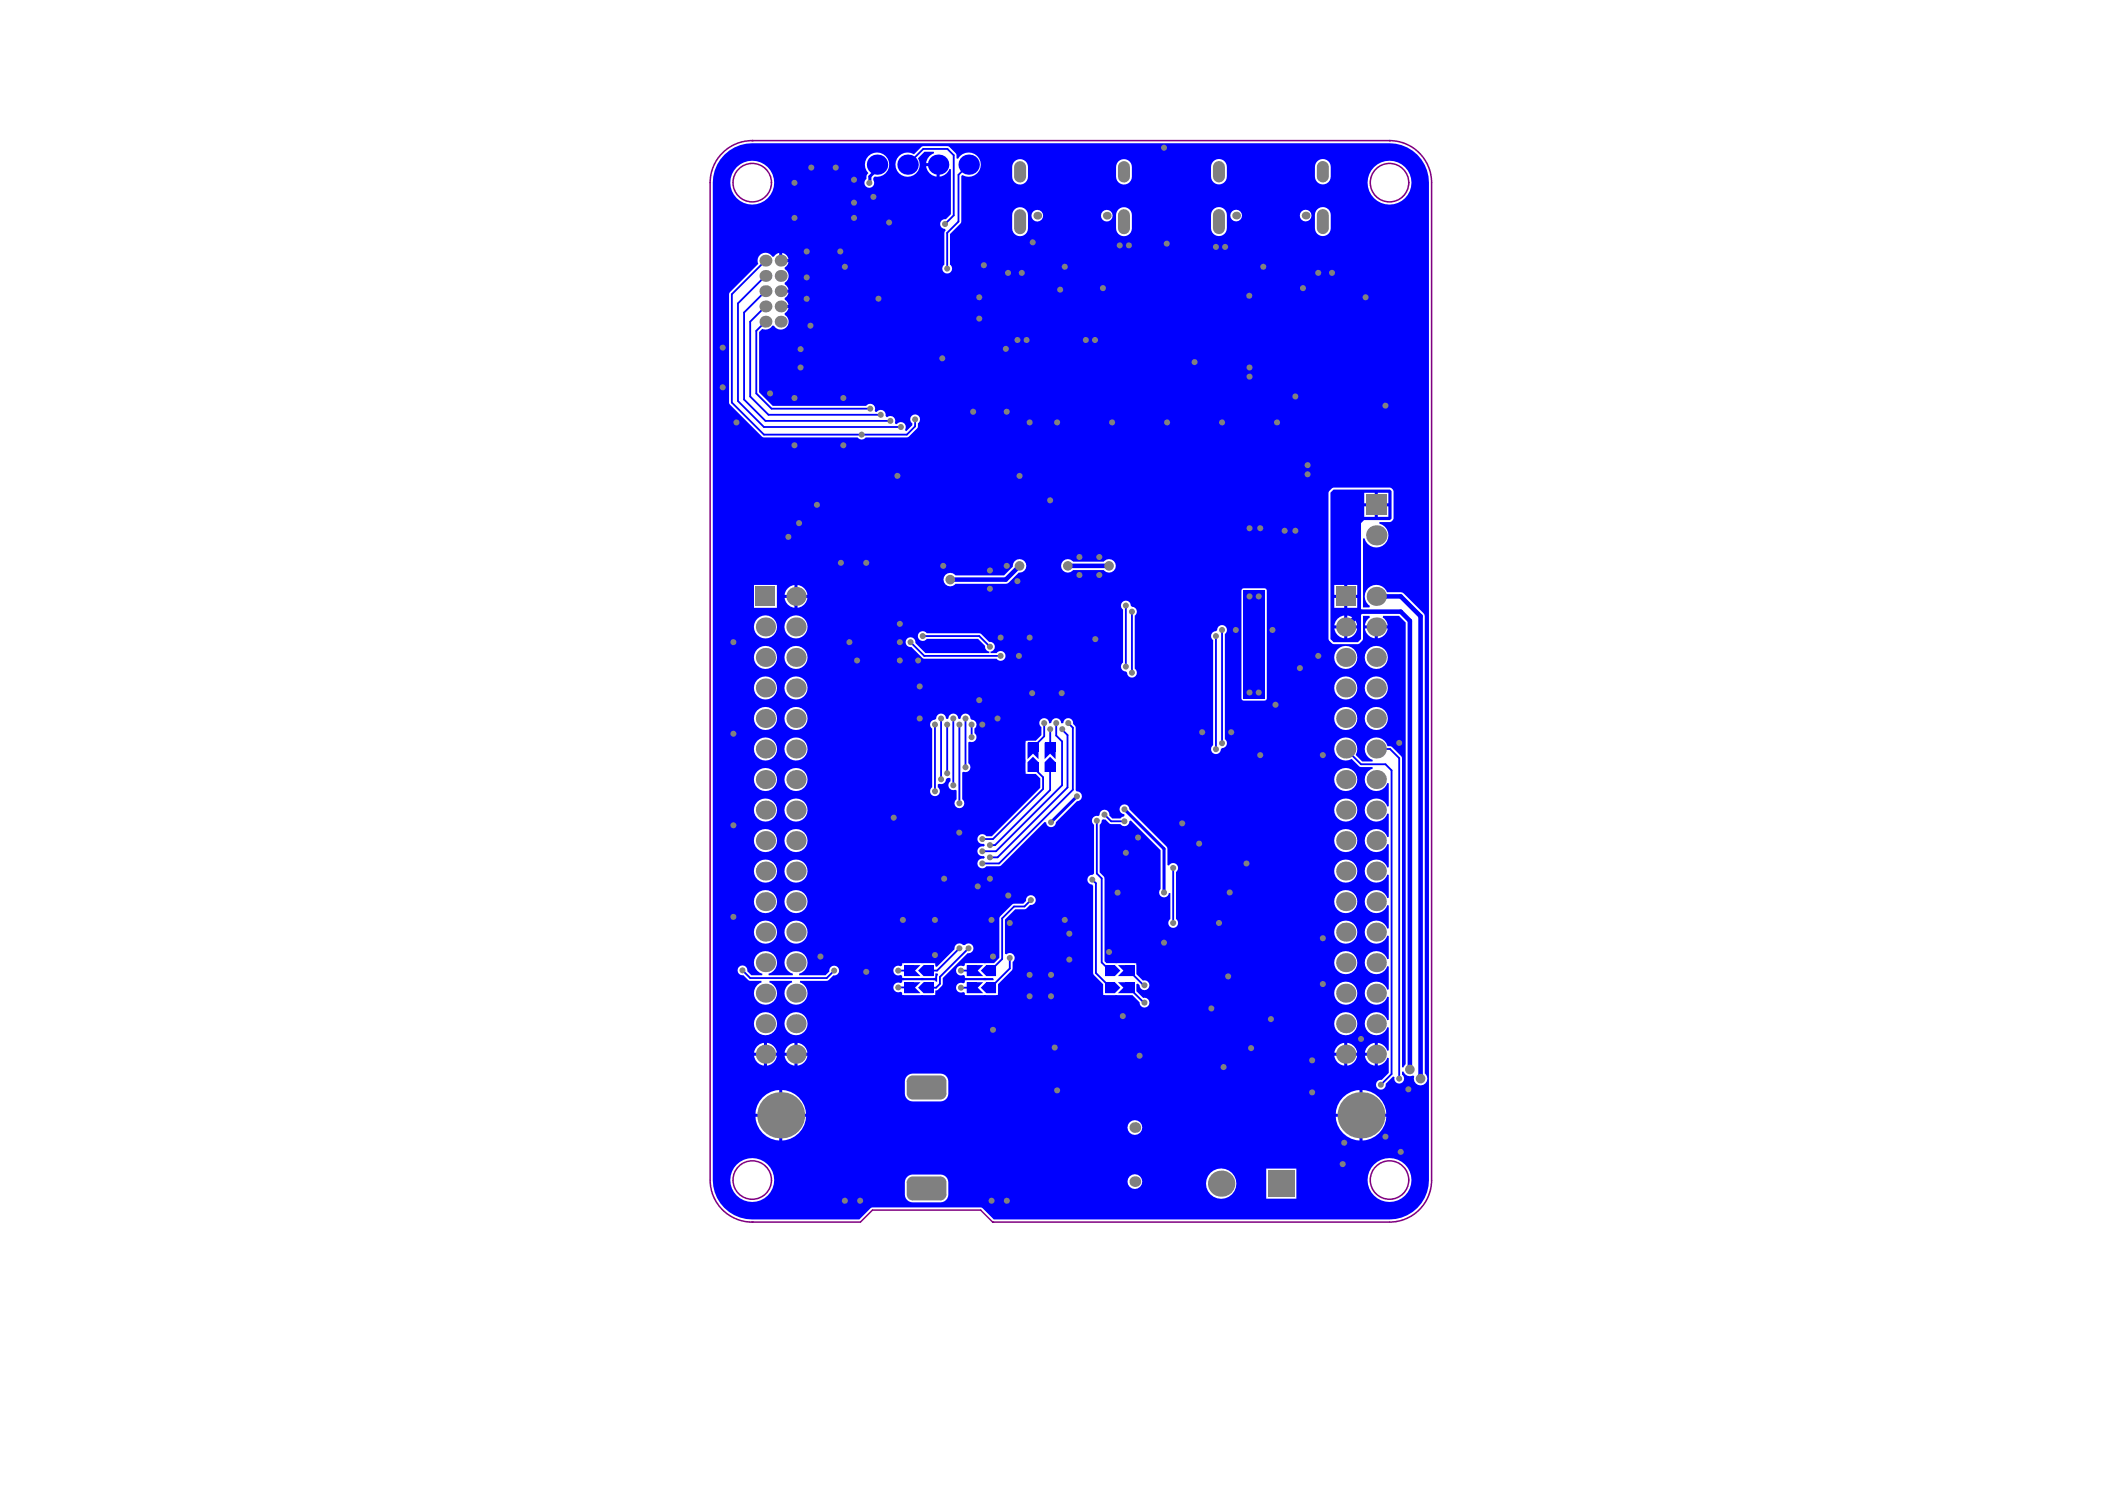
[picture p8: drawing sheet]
<svg xmlns="http://www.w3.org/2000/svg" width="297mm" height="210mm" viewBox="0 0 297 210" stroke-linecap="round" stroke-linejoin="round" font-family="sans-serif">
<g fill="none" stroke="#800080" stroke-width=".21">
<path d="M106.1 19.8h.1M106.1 19.8a5.9 5.9 0 0 0-5.9 6v140.7a5.9 5.9 0 0 0 5.9 5.9M106.1 19.8h90M196.1 19.8h.1M196.1 19.8a5.9 5.9 0 0 1 5.9 6v140.7a5.9 5.9 0 0 1-5.9 5.9h-56M106.1 172.4h.1M106.1 172.4h15.3l1.7-1.7h15.3l1.7 1.7M140.1 172.4h.1"/>
<circle cx="106.1" cy="25.8" r="2.71"/>
<circle cx="196.1" cy="25.8" r="2.71"/>
<circle cx="106.1" cy="166.5" r="2.71"/>
<circle cx="196.1" cy="166.5" r="2.71"/>
</g>
<g fill="#00f">
<path d="M127.6 138.6h2.3l-.8 .7 .8 .8h-2.3z"/>
<path d="M127.6 136.1h2.3l-.8 .8 .8 .8h-2.3z"/>
<path d="M138.4 136.9l.8-.8h1.4v1.6h-1.4z"/>
<path d="M138.4 139.3l.8-.7h1.4v1.5h-1.4z"/>
<path d="M145 107.5l.8-.8 .7 .8v1.4h-1.5z"/>
<path d="M145 104.8h1.5v2.3l-.7-.8-.8 .8z"/>
<path d="M155.9 138.6h1.4l.8 .7-.8 .8h-1.4z"/>
<path d="M155.9 136.1h1.4l.8 .8-.8 .8h-1.4z"/>
<path d="M129.6 139.3l.7-.7h1.4v1.5h-1.4z"/>
<path d="M129.6 136.9l.7-.8h1.4v1.6h-1.4z"/>
<path d="M136.4 136.1h2.3l-.7 .8 .7 .8h-2.3z"/>
<path d="M136.4 138.6h2.3l-.7 .7 .7 .8h-2.3z"/>
<path d="M147.4 107.5l.8-.8 .8 .8v1.4h-1.6z"/>
<path d="M147.4 104.8h1.6v2.3l-.8-.8-.8 .8z"/>
<path d="M157.7 138.6h2.4v1.5h-2.4l.8-.8z"/>
<path d="M157.7 136.1h2.4v1.6h-2.4l.8-.8z"/>
<path d="M175.5 83.3h3v15.3h-3z"/>
<path d="M187.7 69.5l.5-.4h7.9l.3 .2v3.9l-.3 .2h-3.6l-.4 .4v16.4l-.5 .4h-3.4l-.5-.4zM194.4 69.5v1.5h1.5v-1.5zM192.5 69.5v1.5h1.5v-1.5zM194.4 71.4v1.5h1.5v-1.5zM192.5 71.4v1.5h1.5v-1.5zM190.1 82.5v1.4h1.4v-1.4zM188.3 82.5v1.4h1.4v-1.4zM190.1 84.3v1.4h1.4v-1.4zM188.3 84.3v1.4h1.4v-1.4zM190.1 86.8v1.4h1.4a1.56 1.56 0 0 0-1.4-1.4zM188.7 87.3l-.2 .3-.2 .6h1.4v-1.4l-.6 .2zM190.1 88.7v1.3a1.56 1.56 0 0 0 1.4-1.3zM188.3 88.7a1.56 1.56 0 0 0 1.4 1.3v-1.3z"/>
<path d="M102.2 21.8a5.5 5.5 0 0 1 3.9-1.6h89.8a5.6 5.6 0 0 1 5.7 5.5v140.8a5.6 5.6 0 0 1-5.7 5.5h-55.7l-1.5-1.6-.3-.1h-15.3l-.2 .1-1.6 1.6h-14.9a5.6 5.6 0 0 1-5.8-5.5v-140.7a5.5 5.5 0 0 1 1.6-4zM130.7 23.4a1.65 1.65 0 0 0 1.5 1.5v-1.5zM126.9 22a1.71 1.71 0 0 0-.1 2.3 1.71 1.71 0 0 0 2.3 .3 1.71 1.71 0 0 0 .4-2.3l1-.9h1.3v.2a1.63 1.63 0 0 0-1.1 1.4h1.7v.2h.2v1.7a1.61 1.61 0 0 0 1.4-1.1l.2 .1v6.3l-.7 .7a.7 .7 0 0 0-.8 .7 .7 .7 0 0 0 .7 .7l.1 .2-.2 .4v4.4a.69 .69 0 0 0-.2 1.1 .69 .69 0 0 0 1.1 0 .69 .69 0 0 0-.1-1.1v-4.3l1.4-1.5 .1-.2v-6.5l.2-.1a1.71 1.71 0 0 0 2.4-.6 1.71 1.71 0 0 0-.7-2.4 1.71 1.71 0 0 0-2.3 .7h-.2v-.5l-.1-.3-.9-.9-.3-.1h-3.6l-1.1 1.2a1.7 1.7 0 0 0-2.1 .2zM122.5 22a1.71 1.71 0 0 0 0 2.4 .75 .75 0 0 0-.2 .8 .69 .69 0 0 0-.2 1 .69 .69 0 0 0 1 .2 .69 .69 0 0 0 .1-1v-.3l.2-.2a1.71 1.71 0 0 0 2-2.2 1.71 1.71 0 0 0-2.9-.7zM185.9 22.8l-.2 .2a3.9 3.9 0 0 0-.1 2.2 1.12 1.12 0 0 0 1.2 .8 1.12 1.12 0 0 0 1-1.1v-1.4a1.12 1.12 0 0 0-.7-1 1.12 1.12 0 0 0-1.2 .3zM171.2 22.8l-.2 .2a3.9 3.9 0 0 0-.1 2.2 1.12 1.12 0 0 0 1.3 .8 1.12 1.12 0 0 0 .9-1.1v-1.4a1.12 1.12 0 0 0-.7-1 1.12 1.12 0 0 0-1.2 .3zM157.8 22.8l-.2 .2a3.9 3.9 0 0 0-.1 2.2 1.12 1.12 0 0 0 1.3 .8 1.12 1.12 0 0 0 .9-1.1v-1.3a1.12 1.12 0 0 0-.7-1.1 1.12 1.12 0 0 0-1.2 .3zM143.2 22.8l-.2 .2a3.9 3.9 0 0 0-.1 2.2 1.12 1.12 0 0 0 1.2 .8 1.12 1.12 0 0 0 1-1.1v-1.3a1.12 1.12 0 0 0-.7-1.1 1.12 1.12 0 0 0-1.2 .3zM193 25.8a3.1 3.1 0 0 0 6.2 0 3.1 3.1 0 0 0-6.2 0zM103.1 25.8a3.1 3.1 0 0 0 6.1 0 3.1 3.1 0 0 0-6.1 0zM183.4 30.4a.85 .85 0 0 0 1.7 0 .85 .85 0 0 0-1.7 0zM173.6 30.4a.85 .85 0 0 0 1.7 0 .85 .85 0 0 0-1.7 0zM155.4 30.4a.83 .83 0 0 0 1.6 0 .83 .83 0 0 0-1.6 0zM145.5 30.4a.85 .85 0 0 0 1.7 0 .85 .85 0 0 0-1.7 0zM185.9 29.5l-.2 .3-.2 .5v1.9a1.12 1.12 0 0 0 1.2 1.1 1.12 1.12 0 0 0 1.1-1.1v-1.9a1.12 1.12 0 0 0-.7-1 1.12 1.12 0 0 0-1.2 .2zM171.2 29.5l-.3 .5v.3v1.9a1.12 1.12 0 0 0 1.1 1.1 1.12 1.12 0 0 0 1.1-1.1v-1.9a1.12 1.12 0 0 0-.7-1 1.12 1.12 0 0 0-1.2 .2zM157.8 29.6l-.3 .5v.2v1.9a1.12 1.12 0 0 0 1.1 1.1 1.12 1.12 0 0 0 1.1-1.1v-1.9a1.12 1.12 0 0 0-.7-1 1.12 1.12 0 0 0-1.2 .3zM143.2 29.6l-.3 .5-.1 .2v1.9a1.12 1.12 0 0 0 1.1 1.1 1.12 1.12 0 0 0 1.2-1.1v-1.9a1.12 1.12 0 0 0-.7-1 1.12 1.12 0 0 0-1.2 .3zM110.4 35.7v.9h.9l-.1-.1a1.09 1.09 0 0 0-.8-.8zM107.2 36a1.09 1.09 0 0 0-.2 1.2l-4.1 4.2v15.5l4.7 4.8h13.4a.67 .67 0 0 0 1.1 0h6l1.3-1.3 .1-.7a.69 .69 0 0 0 .1-1 .69 .69 0 0 0-1 0 .69 .69 0 0 0 .1 1v.3l-.8 .8h-.1l-.1-.2a.68 .68 0 0 0-.2-.9 .68 .68 0 0 0-.9 .1h-.2l-.1-.1a.74 .74 0 0 0-.3-.9 .74 .74 0 0 0-.9 0l-.1-.2a.68 .68 0 0 0-.4-.7 .68 .68 0 0 0-.9 .2h-.2l-.1-.2a.7 .7 0 0 0-.2-.8 .7 .7 0 0 0-1 .2h-13.2l-1.9-2v-8.5l.5-.4a1.1 1.1 0 0 0 1.4-.5h.2a1.11 1.11 0 0 0 1.8 .3 1.11 1.11 0 0 0-.3-1.8v-.2l.4-.4 .2-.4h-1.1v-.4h1.1l-.2-.3-.4-.5 .4-.6 .2-.3h-1.1v-.4h1.1l-.2-.4-.4-.4v-.2a1.11 1.11 0 0 0 0-1.9v-.3l.4-.4 .2-.3h-1.1v-.2h-.2v-1.1l-.4 .1-.4 .4h-.2a1.12 1.12 0 0 0-1.8-.2zM187.5 69.3v.2v20.7v.2l.7 .5h3.4l.2-.1 .5-.6v-3.3h.9l.1 .2a1.5 1.5 0 0 0-.7 1.1h3.2a1.49 1.49 0 0 0-.7-1.1l.1-.2h2.2l1 .9v62.3l-.3 .5h-.3v-43.7l-.1-.2-1.3-1.3-.6-.2a1.63 1.63 0 0 0-2.7-.7 1.63 1.63 0 0 0 .6 2.7v.2h-1.5l-.9-.9a1.63 1.63 0 0 0-1.1-2.5 1.63 1.63 0 0 0-1.9 1.9 1.63 1.63 0 0 0 2.4 1.2l1.2 1.1h1.8v.2l-.3 .2a1.63 1.63 0 0 0-.2 2.6 1.63 1.63 0 0 0 2.6-.7h.2v3.2l-.2 .1-.2-.3a1.63 1.63 0 0 0-2.5-.4 1.63 1.63 0 0 0 .2 2.5 1.63 1.63 0 0 0 2.5-.8h.2v3.2l-.2 .1-.2-.3a1.63 1.63 0 0 0-2.5-.4 1.63 1.63 0 0 0 .2 2.5 1.63 1.63 0 0 0 2.5-.8h.2v3.2l-.2 .1-.2-.3a1.63 1.63 0 0 0-2.5-.4 1.63 1.63 0 0 0 .2 2.5 1.63 1.63 0 0 0 2.5-.8h.2v3.2l-.2 .1-.2-.3a1.63 1.63 0 0 0-2.5-.4 1.63 1.63 0 0 0 .2 2.6 1.63 1.63 0 0 0 2.5-.9h.2v3.3h-.2l-.2-.3a1.63 1.63 0 0 0-2.5-.4 1.63 1.63 0 0 0 .2 2.6 1.63 1.63 0 0 0 2.5-.9h.2v3.3h-.2l-.2-.3a1.63 1.63 0 0 0-2.5-.4 1.63 1.63 0 0 0 .2 2.6 1.63 1.63 0 0 0 2.5-.9h.2v3.3h-.2l-.2-.3a1.63 1.63 0 0 0-2.5-.4 1.63 1.63 0 0 0 .2 2.6 1.63 1.63 0 0 0 2.5-.9h.2v3.3h-.2l-.2-.3a1.63 1.63 0 0 0-2.5-.4 1.63 1.63 0 0 0 .2 2.6 1.63 1.63 0 0 0 2.5-.9h.2v3.3h-.2l-.2-.3a1.56 1.56 0 0 0-1.2-.8v3.2a1.55 1.55 0 0 0 1.4-1.1l.2 .1v2l-1 1h-.1a.69 .69 0 0 0-.7 .7 .69 .69 0 0 0 .7 .7 .69 .69 0 0 0 .6-.8l1.1-1.1 .2 .2a.69 .69 0 0 0 .4 .8 .69 .69 0 0 0 .8-.3 .69 .69 0 0 0-.2-.9v-.4h.3a.99 .99 0 0 0 1.3 .5l.2 .1-.1 .4a.95 .95 0 0 0 1.4 .8 .95 .95 0 0 0 .2-1.6v-64.5l-.2-.4-3-2.9-2.2-.1-.1-.2a1.63 1.63 0 0 0-2.5-.4 1.63 1.63 0 0 0 .2 2.6l-.1 .2h-.9v-9.7l.3-.1a1.71 1.71 0 0 0 2.8 .8 1.71 1.71 0 0 0-.8-2.8v-.3h1.5h.2l.3-.4v-3.9l-.3-.4-.2-.1h-7.9zM150 79.1a.95 .95 0 0 0 0 1.4 .95 .95 0 0 0 1.4-.1h4.4a.95 .95 0 0 0 1.4 .1 .95 .95 0 0 0 0-1.4 .95 .95 0 0 0-1.4 .1h-4.4a.92 .92 0 0 0-1.4-.1zM133.4 81.1a.95 .95 0 0 0 0 1.4 .95 .95 0 0 0 1.4-.1h7.1l.5-.2 1.4-1.4a.95 .95 0 0 0 1-.9 .95 .95 0 0 0-1-1 .95 .95 0 0 0-.9 1l-1.2 1.3h-6.9a.92 .92 0 0 0-1.4-.1zM112.5 82.5v1.4h1.4a1.56 1.56 0 0 0-1.4-1.4zM111.2 83l-.3 .3-.2 .6h1.4v-1.4l-.6 .2zM112.5 84.3v1.4a1.56 1.56 0 0 0 1.4-1.4zM110.7 84.3a1.56 1.56 0 0 0 1.4 1.4v-1.4zM106.4 82.5v3.2h3.2v-3.2zM194.4 88.7v1.3a1.56 1.56 0 0 0 1.4-1.3zM192.6 88.7a1.56 1.56 0 0 0 1.4 1.3v-1.3zM110.7 88.4a1.65 1.65 0 0 0 3.3 0 1.65 1.65 0 0 0-3.3 0zM106.4 88.4a1.63 1.63 0 0 0 3.2 0 1.63 1.63 0 0 0-3.2 0zM128 90.1a.69 .69 0 0 0-.1 .8 .69 .69 0 0 0 .7 .4l1.5 1.5 .3 .1h10.2a.69 .69 0 0 0 1.1 .1 .69 .69 0 0 0 0-1 .69 .69 0 0 0-1.1 .1h-.8v-.2a.68 .68 0 0 0 .6-.8 .68 .68 0 0 0-.8-.5l-1.1-1.2-.3-.1h-7.4a.69 .69 0 0 0-1.1-.1 .69 .69 0 0 0 0 1 .69 .69 0 0 0 1.1-.1h7.2l1 1a.66 .66 0 0 0 .6 .8v.2h-9l-1.4-1.4a.69 .69 0 0 0-.4-.7 .69 .69 0 0 0-.8 .1zM192.6 92.7a1.63 1.63 0 0 0 3.2 0 1.63 1.63 0 0 0-3.2 0zM188.3 92.7a1.63 1.63 0 0 0 3.2 0 1.63 1.63 0 0 0-3.2 0zM110.7 92.7a1.65 1.65 0 0 0 3.3 0 1.65 1.65 0 0 0-3.3 0zM106.4 92.7a1.63 1.63 0 0 0 3.2 0 1.63 1.63 0 0 0-3.2 0zM158.4 84.9a.68 .68 0 0 0 .1 1.1v7.5a.71 .71 0 0 0-.3 .8 .71 .71 0 0 0 .7 .5h.1a.7 .7 0 0 0 1 .7 .7 .7 0 0 0 .1-1.2v-7.5a.71 .71 0 0 0 .3-.8 .71 .71 0 0 0-.7-.4l-.1-.1a.72 .72 0 0 0-.4-.7 .72 .72 0 0 0-.8 .1zM192.6 97a1.63 1.63 0 0 0 3.2 0 1.63 1.63 0 0 0-3.2 0zM188.3 97a1.63 1.63 0 0 0 3.2 0 1.63 1.63 0 0 0-3.2 0zM110.7 97a1.65 1.65 0 0 0 3.3 0 1.65 1.65 0 0 0-3.3 0zM106.4 97a1.63 1.63 0 0 0 3.2 0 1.63 1.63 0 0 0-3.2 0zM175.3 83.1l-.1 .2v15.3l.1 .2h.2h3h.2l.1-.2v-15.3l-.1-.2-.2-.1h-3zM131.4 101.7a.68 .68 0 0 0 .1 1.1v8.3a.69 .69 0 0 0-.1 1 .69 .69 0 0 0 1 0 .69 .69 0 0 0-.1-1v-.4l.2-.1a.76 .76 0 0 0 1-.7l.4-.2 .2 .1v.4a.7 .7 0 0 0-.2 .9 .7 .7 0 0 0 .9 .3l.2 .1v1.3a.69 .69 0 0 0-.1 1 .69 .69 0 0 0 1 0 .69 .69 0 0 0-.1-1v-3.8l.1-.1a.7 .7 0 0 0 .9-.3 .7 .7 0 0 0-.2-.9v-3l.2-.1a.7 .7 0 0 0 .9-.3 .7 .7 0 0 0-.2-.9v-.6a.71 .71 0 0 0 .3-.8 .71 .71 0 0 0-.7-.5l-.1-.1a.72 .72 0 0 0-.7-.7 .72 .72 0 0 0-.8 .7h-.3a.71 .71 0 0 0-.7-.7 .71 .71 0 0 0-.7 .7h-.3a.72 .72 0 0 0-.7-.7 .72 .72 0 0 0-.7 .7zM146.9 101.5a.68 .68 0 0 0 .1 1.1v1.1l-.8 .8h-1.5v.3v4.4h1.5l.6 .6v1.3l-6.8 6.9h-.8a.69 .69 0 0 0-1.2 .1 .69 .69 0 0 0 .8 .9l.2 .2-.2 .2a.69 .69 0 0 0-.9 .7 .69 .69 0 0 0 .9 .6l.2 .2-.2 .2a.69 .69 0 0 0-.8 .9 .69 .69 0 0 0 1.2 .2h1.8l.3-.1 6.1-6.2 .2 .1a.69 .69 0 0 0 .7 .7 .69 .69 0 0 0 .7-.7l3-3a.7 .7 0 0 0 .7-.7 .7 .7 0 0 0-.8-.7l-.1-.1v-9a.71 .71 0 0 1-.4-.8 .7 .7 0 0 0-.8-.4 .7 .7 0 0 0-.6 .7h-.3a.7 .7 0 0 0-.6-.7 .7 .7 0 0 0-.7 .6l-.3 .1a.77 .77 0 0 0-1.2-.5zM192.6 101.4a1.63 1.63 0 0 0 3.2 0 1.63 1.63 0 0 0-3.2 0zM188.3 101.4a1.63 1.63 0 0 0 3.2 0 1.63 1.63 0 0 0-3.2 0zM110.7 101.4a1.65 1.65 0 0 0 3.3 0 1.65 1.65 0 0 0-3.3 0zM106.4 101.4a1.63 1.63 0 0 0 3.2 0 1.63 1.63 0 0 0-3.2 0zM171.1 89.2a.68 .68 0 0 0 .1 1.1v14.8a.71 .71 0 0 0 .1 1.2 .71 .71 0 0 0 1-.7l.1-.1a.68 .68 0 0 0 .7-.4 .68 .68 0 0 0-.3-.8v-14.9a.7 .7 0 0 0-.1-1.2 .7 .7 0 0 0-1 .7zM110.7 105.7a1.65 1.65 0 0 0 3.3 0 1.65 1.65 0 0 0-3.3 0zM106.4 105.7a1.63 1.63 0 0 0 3.2 0 1.63 1.63 0 0 0-3.2 0zM188.3 110a1.63 1.63 0 0 0 3.2 0 1.63 1.63 0 0 0-3.2 0zM110.7 110a1.65 1.65 0 0 0 3.3 0 1.65 1.65 0 0 0-3.3 0zM106.4 110a1.63 1.63 0 0 0 3.2 0 1.63 1.63 0 0 0-3.2 0zM154.3 115.3a.68 .68 0 0 0 .1 1v6.9l-.2 .2a.69 .69 0 0 0-.8 .7 .69 .69 0 0 0 .7 .7l.2 .2v12.4l1.4 1.4v1.6h4.1l1 1a.69 .69 0 0 0 .7 .7 .69 .69 0 0 0 .7-.8 .69 .69 0 0 0-.9-.5l-.9-1v-1l.2-.1 .2 .3a.69 .69 0 0 0 .8 .7 .69 .69 0 0 0 .6-.9 .69 .69 0 0 0-.9-.5l-.9-.9-.1-1.5h-4.2l-.2-.3v-11.7l-.2-.3-.5-.5v-6.8l.2-.3 .1-.3a.37 .37 0 0 1 .5-.1l.6 .6 1.5 .1a.69 .69 0 0 0 .8 .2 .69 .69 0 0 0 .5-.7l.2-.1 4.2 4.2v5.5a.69 .69 0 0 0 .1 1.1 .69 .69 0 0 0 1-.5h.3v3.6a.69 .69 0 0 0-.2 1.1 .69 .69 0 0 0 1.1 0 .69 .69 0 0 0-.2-1.1v-6.6a.69 .69 0 0 0 .1-1.1 .69 .69 0 0 0-1 .2l-.3-.1v-2.3l-.1-.3-5.2-5.2a.69 .69 0 0 0-.7-.7 .69 .69 0 0 0-.7 .6 .69 .69 0 0 0 .6 .7l.1 .2-.1 .1-.5 .4h-1.1l-.5-.5a.71 .71 0 0 0-.7-.8 .71 .71 0 0 0-.7 .8l-.1 .1h-.5zM188.3 114.3a1.63 1.63 0 0 0 3.2 0 1.63 1.63 0 0 0-3.2 0zM110.7 114.3a1.65 1.65 0 0 0 3.3 0 1.65 1.65 0 0 0-3.3 0zM106.4 114.3a1.63 1.63 0 0 0 3.2 0 1.63 1.63 0 0 0-3.2 0zM188.3 118.6a1.63 1.63 0 0 0 3.2 0 1.63 1.63 0 0 0-3.2 0zM110.7 118.6a1.65 1.65 0 0 0 3.3 0 1.65 1.65 0 0 0-3.3 0zM106.4 118.6a1.63 1.63 0 0 0 3.2 0 1.63 1.63 0 0 0-3.2 0zM188.3 122.9a1.63 1.63 0 0 0 3.2 0 1.63 1.63 0 0 0-3.2 0zM110.7 122.9a1.65 1.65 0 0 0 3.3 0 1.65 1.65 0 0 0-3.3 0zM106.4 122.9a1.63 1.63 0 0 0 3.2 0 1.63 1.63 0 0 0-3.2 0zM141.1 129.3l-.1 .3v5.5l-.7 .8h-4.1l-.1 .3-.2 .1a.69 .69 0 0 0-1 .6 .69 .69 0 0 0 1 .6l.2 .1 .1 .3 3.9 .1 .1 .2v.1h-4l-.1 .3-.2 .1a.69 .69 0 0 0-1 .6 .69 .69 0 0 0 1 .6l.2 .1 .1 .4h4.6v-1.6l2.1-2v-1.1a.69 .69 0 0 0 .1-1 .69 .69 0 0 0-1-.1l-.2-.1v-4.8l1.5-1.4 1.4-.1 .7-.6a.69 .69 0 0 0 .8-.6 .69 .69 0 0 0-.8-.7 .69 .69 0 0 0-.6 .8l-.4 .4h-1.5zM188.3 127.2a1.63 1.63 0 0 0 3.2 0 1.63 1.63 0 0 0-3.2 0zM110.7 127.2a1.65 1.65 0 0 0 3.3 0 1.65 1.65 0 0 0-3.3 0zM106.4 127.2a1.63 1.63 0 0 0 3.2 0 1.63 1.63 0 0 0-3.2 0zM188.3 131.5a1.63 1.63 0 0 0 3.2 0 1.63 1.63 0 0 0-3.2 0zM110.7 131.5a1.65 1.65 0 0 0 3.3 0 1.65 1.65 0 0 0-3.3 0zM106.4 131.5a1.63 1.63 0 0 0 3.2 0 1.63 1.63 0 0 0-3.2 0zM126.3 136.4a.69 .69 0 0 0-.1 .9 .69 .69 0 0 0 .9 .2l.2 .1v.3l4.4 .1 .3-.1v-.6h.3l.1 .2-.2 .3v.7l-.2-.2h-.3h-4.1h-.3v.3l-.2 .1a.69 .69 0 0 0-1 .6 .69 .69 0 0 0 1 .6l.2 .1v.4h4.7v-.7l.4-.1 .6-.7v-.9l3.6-3.6a.69 .69 0 0 0 .7-.9 .69 .69 0 0 0-1.1-.2h-.3a.68 .68 0 0 0-.8-.2 .68 .68 0 0 0-.4 .8l-2.5 2.5-.2-.1v-.4h-.3h-4.4v.3l-.2 .1a.67 .67 0 0 0-.8 .1zM188.3 135.8a1.63 1.63 0 0 0 3.2 0 1.63 1.63 0 0 0-3.2 0zM104.3 136.4a.69 .69 0 0 0-.1 .8 .69 .69 0 0 0 .7 .4l.8 .7 1.7 .1 .1 .2a1.62 1.62 0 0 0-.8 2.5 1.62 1.62 0 0 0 2.6 0 1.62 1.62 0 0 0-.7-2.5v-.2h3.1l.1 .2a1.62 1.62 0 0 0-.8 2.5 1.62 1.62 0 0 0 2.6 0 1.62 1.62 0 0 0-.7-2.5v-.2l3.9-.1 .8-.7a.69 .69 0 0 0 .8-.7 .69 .69 0 0 0-.7-.7 .69 .69 0 0 0-.7 .8l-.5 .6h-3.7l-.1-.2a1.63 1.63 0 0 0 1-2.5 1.63 1.63 0 0 0-2.7 0 1.63 1.63 0 0 0 .9 2.5v.2h-3.4l-.1-.2a1.63 1.63 0 0 0 .9-2.5 1.63 1.63 0 0 0-2.6 0 1.63 1.63 0 0 0 .9 2.5l-.1 .2h-1.5l-.6-.6a.69 .69 0 0 0-.3-.7 .69 .69 0 0 0-.8 .1zM188.3 140.1a1.63 1.63 0 0 0 3.2 0 1.63 1.63 0 0 0-3.2 0zM188.3 144.4a1.63 1.63 0 0 0 3.2 0 1.63 1.63 0 0 0-3.2 0zM110.7 144.4a1.65 1.65 0 0 0 3.3 0 1.65 1.65 0 0 0-3.3 0zM106.4 144.4a1.63 1.63 0 0 0 3.2 0 1.63 1.63 0 0 0-3.2 0zM190.1 147.1v1.4h1.4a1.56 1.56 0 0 0-1.4-1.4zM112.5 147.1v1.4h1.4a1.56 1.56 0 0 0-1.4-1.4zM108.2 147.1v1.4h1.4a1.56 1.56 0 0 0-1.4-1.4zM193.1 147.6l-.3 .3-.2 .6h1.4v-1.4l-.6 .2zM188.7 147.6l-.2 .3-.2 .6h1.4v-1.4l-.6 .2zM111.2 147.6l-.3 .3-.2 .6h1.4v-1.4l-.6 .2zM106.9 147.6l-.3 .3-.2 .6h1.4v-1.4l-.6 .2zM112.5 148.9v1.4a1.56 1.56 0 0 0 1.4-1.4zM108.2 148.9v1.4a1.56 1.56 0 0 0 1.4-1.4zM190.1 148.9v1.4a1.56 1.56 0 0 0 1.4-1.4zM192.6 148.9a1.56 1.56 0 0 0 1.4 1.4v-1.4zM188.3 148.9a1.56 1.56 0 0 0 1.4 1.4v-1.4zM110.7 148.9a1.56 1.56 0 0 0 1.4 1.4v-1.4zM106.4 148.9a1.56 1.56 0 0 0 1.4 1.4v-1.4zM128 151.8l-.3 .5v2a1.12 1.12 0 0 0 1.1 1.1h3.9a1.12 1.12 0 0 0 1.1-1.1v-1.7a1.12 1.12 0 0 0-1.1-1.2h-3.9l-.3 .1zM192.3 153.8v3.3h3.3a3.5 3.5 0 0 0-3.3-3.3zM189.5 154.8a3.5 3.5 0 0 0-1 2.3h3.3v-3.3a3.5 3.5 0 0 0-2.3 1zM110.4 153.8v3.3h3.3a3.5 3.5 0 0 0-3.3-3.3zM107.6 154.8a3.5 3.5 0 0 0-1 2.3h3.4v-3.3a3.5 3.5 0 0 0-2.4 1zM159.1 159.1a1.05 1.05 0 0 0 2.1 0 1.05 1.05 0 0 0-2.1 0zM192.3 157.5v3.4a3.5 3.5 0 0 0 3.3-3.4zM188.5 157.5a3.5 3.5 0 0 0 3.3 3.4v-3.4zM110.4 157.5v3.4a3.5 3.5 0 0 0 3.3-3.4zM106.6 157.5a3.5 3.5 0 0 0 3.4 3.4v-3.4zM159.1 166.7a1.05 1.05 0 0 0 2.1 0 1.05 1.05 0 0 0-2.1 0zM178.7 164.8v4.3h4.2v-4.3zM170.2 167a2.15 2.15 0 0 0 4.3 0 2.15 2.15 0 0 0-4.3 0zM193 166.5a3.1 3.1 0 0 0 6.2 0 3.1 3.1 0 0 0-6.2 0zM103.1 166.5a3.1 3.1 0 0 0 6.1 0 3.1 3.1 0 0 0-6.1 0zM128 166l-.3 .5v2a1.12 1.12 0 0 0 1.1 1.1h3.9a1.12 1.12 0 0 0 1.1-1.1v-1.7a1.11 1.11 0 0 0-1.1-1.1h-3.9h-.3z"/>
</g>
<g fill="none" stroke="#00f" stroke-width=".26">
<path d="M108 36.8l-4.7 4.7v15.3l4.5 4.5h20.2l1.1-1.2v-.9M108 38.9l-3.9 3.9v13.8l3.7 3.6h19.3M128.1 23.2l2.2-2.2h3.4l.9 .9v8.5l-1.2 1.2M136.7 23.2l-1.4 1.5v6.6l-1.6 1.6v5M108 45.4h.1M108 43.2l-2.1 2.2v10.5l2.5 2.6h15.9M108 41.1l-3 3v12.3l3 3h17.6M108 45.4l-1.3 1.3v8.8l2.2 2.2h13.9M128.5 90.6l1.9 1.9h10.8M130.2 89.7h8l1.5 1.5M158.9 85.4v8.6M159.7 86.3v8.6"/>
<path d="M171.6 89.7v16M172.4 88.9v15.9M131.9 102.2v9.4M132.8 101.4v8.5M133.7 102.2v6.9M134.5 110.8h.1M134.5 101.4h.1M134.5 101.4v9.4M135.4 102.2v11.1M136.2 101.4v6.8M137.1 102.2v1.8M145.8 108.2l1.4 1.4v1.7l-7.1 7.1h-1.5"/>
<path d="M147.3 102v1.9l-1.5 1.5M148.2 108.2v3.3l-7.8 7.7h-.7M148.2 102.9v2.5M149 102v1.8l.9 .8v6.2l-9.3 9.3h-2M149.9 102.9l.7 .8v7.4l-9.8 9.8h-1.1M150.7 102l.7 .6v8.8l-10.4 10.4h-2.4M154.8 115.8v7.4l.7 .7v11.9l1.1 1.1M155.9 114.9l.9 1h1.9M189.9 105.7l2.2 2.1h3.4l.9 .9v42.8l-1.5 1.5M194.2 105.7h1.9l1.3 1.2v45.3M104.8 136.9l1.1 1.1h10.8l1-1.1M126.7 139.3h1.5"/>
<path d="M126.7 136.9h1.5M135.4 133.8l-3.2 3.1h-1.2M135.6 139.3h1.5M135.6 136.9h1.5M136.7 133.8l-4.1 4v1l-.5 .5h-1.1M142.5 135.1v1.5l-2.6 2.7M145.5 127l-.9 .9h-1.5l-1.7 1.7v5.7l-1.5 1.6M154.1 124.1l.5 .5v12.7l2 2M159.4 139.3l2.1 2.1M159.4 136.9l2 2.1h.1M165.5 122.4v7.8"/>
</g>
<path d="M123.8 23.2v.7l-1.1 1v.8v.1M152 112.3l-3.7 3.7M158.7 114.2l5.6 5.5v6.2" fill="none" stroke="#00f" stroke-width=".43"/>
<path d="M143.9 79.8l-2 2h-7.8M150.7 79.8h5.8M189.9 88.4l2.2-2.1h5.6l1.3 1.3v63.3M194.2 84.1h3.5l2.8 2.8v65.3" fill="none" stroke="#00f" stroke-width=".64"/>
<g fill="#808080">
<path d="M128.8 168.5v.8zM128 168.5h.8v.8a.85 .85 0 0 1-.8-.8z"/>
<path d="M132.7 168.5h.9zM132.7 168.5h.9a.85 .85 0 0 1-.9 .8z"/>
<path d="M132.7 166v.8zM132.7 166a.85 .85 0 0 1 .9 .8h-.9z"/>
<path d="M127.9 166.8h.9zM128.2 166.2l.6-.2v.8h-.8z"/>
<path d="M128.8 154.3v.8zM128 154.3h.8v.8a.85 .85 0 0 1-.8-.8z"/>
<path d="M132.7 154.3h.9zM132.7 154.3h.9a.85 .85 0 0 1-.9 .8z"/>
<path d="M132.7 151.7v.9zM132.7 151.7a.85 .85 0 0 1 .9 .9h-.9z"/>
<path d="M127.9 152.6h.9zM128.2 152l.6-.3v.9h-.8z"/>
<circle cx="145.7" cy="34.2" r=".42"/>
<circle cx="112.8" cy="73.8" r=".42"/>
<circle cx="172" cy="130.2" r=".42"/>
<circle cx="156.5" cy="134.3" r=".42"/>
<circle cx="160.8" cy="148.9" r=".42"/>
<circle cx="158.4" cy="143.3" r=".42"/>
<circle cx="185.2" cy="149.6" r=".42"/>
<circle cx="143.8" cy="92.5" r=".42"/>
<circle cx="186.7" cy="138.8" r=".42"/>
<circle cx="186.7" cy="132.4" r=".42"/>
<circle cx="173.5" cy="125.9" r=".42"/>
<circle cx="175.9" cy="121.8" r=".42"/>
<circle cx="198.7" cy="153.7" r=".42"/>
<circle cx="103.5" cy="129.3" r=".42"/>
<circle cx="103.5" cy="116.4" r=".42"/>
<circle cx="103.5" cy="103.5" r=".42"/>
<circle cx="103.5" cy="90.6" r=".42"/>
<circle cx="129.8" cy="96.8" r=".42"/>
<circle cx="145.3" cy="89.9" r=".42"/>
<circle cx="141.2" cy="89.9" r=".42"/>
<circle cx="127" cy="93.2" r=".42"/>
<circle cx="120.9" cy="93.2" r=".42"/>
<circle cx="129.6" cy="93.2" r=".42"/>
<circle cx="192.1" cy="146.6" r=".42"/>
<circle cx="197.4" cy="104.8" r=".42"/>
<circle cx="177.8" cy="106.5" r=".42"/>
<circle cx="186.7" cy="106.5" r=".42"/>
<circle cx="180" cy="99.4" r=".42"/>
<circle cx="173.7" cy="103.3" r=".42"/>
<circle cx="183.4" cy="94.2" r=".42"/>
<circle cx="186" cy="92.5" r=".42"/>
<circle cx="179.6" cy="88.9" r=".42"/>
<circle cx="174.4" cy="88.9" r=".42"/>
<circle cx="155.1" cy="81.1" r=".42"/>
<circle cx="155.1" cy="78.6" r=".42"/>
<circle cx="152.3" cy="78.6" r=".42"/>
<circle cx="152.3" cy="81.1" r=".42"/>
<circle cx="149.6" cy="40.9" r=".42"/>
<circle cx="138.8" cy="37.4" r=".42"/>
<circle cx="111.2" cy="75.7" r=".42"/>
<circle cx="122.2" cy="79.4" r=".42"/>
<circle cx="119.9" cy="90.6" r=".42"/>
<circle cx="127" cy="90.6" r=".42"/>
<circle cx="127" cy="88" r=".42"/>
<circle cx="189.5" cy="164.2" r=".42"/>
<circle cx="189.7" cy="161.2" r=".42"/>
<circle cx="197.7" cy="162.5" r=".42"/>
<circle cx="195.5" cy="160.3" r=".42"/>
<circle cx="176.5" cy="147.9" r=".42"/>
<circle cx="179.3" cy="143.8" r=".42"/>
<circle cx="185.2" cy="154.1" r=".42"/>
<circle cx="173.3" cy="137.7" r=".42"/>
<circle cx="170.9" cy="142.3" r=".42"/>
<circle cx="145.3" cy="140.5" r=".42"/>
<circle cx="148.3" cy="140.5" r=".42"/>
<circle cx="138.6" cy="102.2" r=".42"/>
<circle cx="138.2" cy="98.8" r=".42"/>
<circle cx="140.8" cy="101.4" r=".42"/>
<circle cx="142.1" cy="79.8" r=".42"/>
<circle cx="143.6" cy="82" r=".42"/>
<circle cx="139.7" cy="83.1" r=".42"/>
<circle cx="139.7" cy="80.5" r=".42"/>
<circle cx="192.7" cy="41.9" r=".42"/>
<circle cx="164.3" cy="20.8" r=".42"/>
<circle cx="113.8" cy="42.2" r=".42"/>
<circle cx="113.8" cy="39.1" r=".42"/>
<circle cx="112.1" cy="56.1" r=".42"/>
<circle cx="112.1" cy="62.8" r=".42"/>
<circle cx="119" cy="62.8" r=".42"/>
<circle cx="119" cy="56.1" r=".42"/>
<circle cx="113" cy="51.8" r=".42"/>
<circle cx="113" cy="49.3" r=".42"/>
<circle cx="102" cy="49" r=".42"/>
<circle cx="102" cy="54.6" r=".42"/>
<circle cx="108.7" cy="55.5" r=".42"/>
<circle cx="103.9" cy="59.6" r=".42"/>
<circle cx="118.6" cy="35.5" r=".42"/>
<circle cx="113.8" cy="35.5" r=".42"/>
<circle cx="120.5" cy="30.7" r=".42"/>
<circle cx="112.1" cy="30.7" r=".42"/>
<circle cx="112.1" cy="25.8" r=".42"/>
<circle cx="120.5" cy="28.6" r=".42"/>
<circle cx="120.5" cy="25.4" r=".42"/>
<circle cx="117.9" cy="23.6" r=".42"/>
<circle cx="114.5" cy="23.6" r=".42"/>
<circle cx="144.2" cy="38.5" r=".42"/>
<circle cx="142.2" cy="38.5" r=".42"/>
<circle cx="186" cy="38.5" r=".42"/>
<circle cx="188" cy="38.5" r=".42"/>
<circle cx="183.9" cy="40.6" r=".42"/>
<circle cx="178.3" cy="37.6" r=".42"/>
<circle cx="155.6" cy="40.6" r=".42"/>
<circle cx="150.3" cy="37.6" r=".42"/>
<circle cx="159.3" cy="34.6" r=".42"/>
<circle cx="158" cy="34.6" r=".42"/>
<circle cx="172.4" cy="104.8" r=".42"/>
<circle cx="171.6" cy="105.7" r=".42"/>
<circle cx="169.6" cy="103.3" r=".42"/>
<circle cx="122.2" cy="137.1" r=".42"/>
<circle cx="127.4" cy="129.8" r=".42"/>
<circle cx="115.8" cy="134.9" r=".42"/>
<circle cx="133.2" cy="124" r=".42"/>
<circle cx="138" cy="125" r=".42"/>
<circle cx="139.7" cy="124" r=".42"/>
<circle cx="142.3" cy="126.3" r=".42"/>
<circle cx="131.9" cy="129.8" r=".42"/>
<circle cx="139.9" cy="129.8" r=".42"/>
<circle cx="131.9" cy="134.7" r=".42"/>
<circle cx="140.1" cy="134.9" r=".42"/>
<circle cx="150.9" cy="131.7" r=".42"/>
<circle cx="150.9" cy="135.4" r=".42"/>
<circle cx="148.3" cy="137.5" r=".42"/>
<circle cx="145.3" cy="137.5" r=".42"/>
<circle cx="142.5" cy="130.2" r=".42"/>
<circle cx="150.3" cy="129.8" r=".42"/>
<circle cx="134.1" cy="81.8" r=".68"/>
<circle cx="133.1" cy="79.8" r=".42"/>
<circle cx="143.9" cy="79.8" r=".68"/>
<circle cx="150.7" cy="79.8" r=".68"/>
<circle cx="156.5" cy="79.8" r=".68"/>
<circle cx="158.9" cy="85.4" r=".42"/>
<circle cx="159.7" cy="86.3" r=".42"/>
<circle cx="171.6" cy="34.8" r=".42"/>
<circle cx="172.9" cy="34.8" r=".42"/>
<circle cx="176.3" cy="41.7" r=".42"/>
<circle cx="200.5" cy="152.2" r=".68"/>
<circle cx="199" cy="150.9" r=".68"/>
<circle cx="197.4" cy="152.2" r=".42"/>
<circle cx="115.3" cy="71.2" r=".42"/>
<circle cx="154.1" cy="124.1" r=".42"/>
<circle cx="135.4" cy="133.8" r=".42"/>
<circle cx="142.5" cy="135.1" r=".42"/>
<circle cx="139.7" cy="119.2" r=".42"/>
<circle cx="123.2" cy="27.8" r=".42"/>
<circle cx="172.7" cy="150.5" r=".42"/>
<circle cx="104.8" cy="136.9" r=".42"/>
<circle cx="165.5" cy="130.2" r=".42"/>
<circle cx="165.5" cy="122.4" r=".42"/>
<circle cx="158.7" cy="115.9" r=".42"/>
<circle cx="126.1" cy="115.3" r=".42"/>
<circle cx="135.4" cy="117.5" r=".42"/>
<circle cx="118.7" cy="79.4" r=".42"/>
<circle cx="122.8" cy="57.7" r=".42"/>
<circle cx="125.6" cy="59.4" r=".42"/>
<circle cx="124.3" cy="58.5" r=".42"/>
<circle cx="127.1" cy="60.2" r=".42"/>
<circle cx="130.2" cy="89.7" r=".42"/>
<circle cx="139.7" cy="91.2" r=".42"/>
<circle cx="158.7" cy="114.2" r=".42"/>
<circle cx="155.9" cy="114.9" r=".42"/>
<circle cx="136.2" cy="108.2" r=".42"/>
<circle cx="133.7" cy="109.1" r=".42"/>
<circle cx="135.4" cy="102.2" r=".42"/>
<circle cx="133.7" cy="102.2" r=".42"/>
<circle cx="138.6" cy="121.8" r=".42"/>
<circle cx="138.6" cy="118.4" r=".42"/>
<circle cx="138.6" cy="120.1" r=".42"/>
<circle cx="139.7" cy="120.9" r=".42"/>
<circle cx="164.3" cy="133" r=".42"/>
<circle cx="164.3" cy="125.9" r=".42"/>
<circle cx="137.1" cy="102.2" r=".42"/>
<circle cx="136.2" cy="101.4" r=".42"/>
<circle cx="134.5" cy="101.4" r=".42"/>
<circle cx="131.9" cy="102.2" r=".42"/>
<circle cx="132.8" cy="101.4" r=".42"/>
<circle cx="132.8" cy="109.9" r=".42"/>
<circle cx="137.1" cy="104" r=".42"/>
<circle cx="131.9" cy="111.6" r=".42"/>
<circle cx="134.5" cy="110.8" r=".42"/>
<circle cx="157.7" cy="125.9" r=".42"/>
<circle cx="128.5" cy="90.6" r=".42"/>
<circle cx="149.2" cy="153.8" r=".42"/>
<circle cx="148.8" cy="147.8" r=".42"/>
<circle cx="137.3" cy="58.1" r=".42"/>
<circle cx="142.1" cy="58.1" r=".42"/>
<circle cx="194.9" cy="153" r=".42"/>
<circle cx="161.5" cy="139" r=".42"/>
<circle cx="161.5" cy="141.4" r=".42"/>
<circle cx="140.1" cy="145.3" r=".42"/>
<circle cx="166.8" cy="116.1" r=".42"/>
<circle cx="117.7" cy="136.9" r=".42"/>
<circle cx="145.5" cy="127" r=".42"/>
<circle cx="136.7" cy="133.8" r=".42"/>
<circle cx="145.7" cy="97.8" r=".42"/>
<circle cx="150.7" cy="102" r=".42"/>
<circle cx="149.9" cy="102.9" r=".42"/>
<circle cx="149" cy="102" r=".42"/>
<circle cx="158.9" cy="94" r=".42"/>
<circle cx="159.7" cy="94.9" r=".42"/>
<circle cx="135.6" cy="139.3" r=".42"/>
<circle cx="135.6" cy="136.9" r=".42"/>
<circle cx="126.7" cy="139.3" r=".42"/>
<circle cx="126.7" cy="136.9" r=".42"/>
<circle cx="154.8" cy="115.8" r=".42"/>
<circle cx="135.4" cy="113.3" r=".42"/>
<circle cx="119.2" cy="37.6" r=".42"/>
<circle cx="114.4" cy="45.9" r=".42"/>
<circle cx="176.3" cy="51.8" r=".42"/>
<circle cx="176.3" cy="53.1" r=".42"/>
<circle cx="168.6" cy="51.1" r=".42"/>
<circle cx="125.5" cy="31.4" r=".42"/>
<circle cx="124" cy="42.1" r=".42"/>
<circle cx="133" cy="50.5" r=".42"/>
<circle cx="144.9" cy="48" r=".42"/>
<circle cx="143.6" cy="48" r=".42"/>
<circle cx="138.2" cy="41.9" r=".42"/>
<circle cx="138.2" cy="44.9" r=".42"/>
<circle cx="153.2" cy="48" r=".42"/>
<circle cx="154.5" cy="48" r=".42"/>
<circle cx="164.6" cy="34.4" r=".42"/>
<circle cx="141.9" cy="49.2" r=".42"/>
<circle cx="184.5" cy="65.6" r=".42"/>
<circle cx="184.5" cy="66.9" r=".42"/>
<circle cx="195.5" cy="57.2" r=".42"/>
<circle cx="143.9" cy="67.1" r=".42"/>
<circle cx="126.6" cy="67.1" r=".42"/>
<circle cx="129.1" cy="59.2" r=".42"/>
<circle cx="121.6" cy="61.3" r=".42"/>
<circle cx="148.2" cy="102.9" r=".42"/>
<circle cx="147.3" cy="102" r=".42"/>
<circle cx="141.2" cy="92.5" r=".42"/>
<circle cx="148.2" cy="70.6" r=".42"/>
<circle cx="171.6" cy="89.7" r=".42"/>
<circle cx="172.4" cy="88.9" r=".42"/>
<circle cx="176.3" cy="84.1" r=".42"/>
<circle cx="177.6" cy="84.1" r=".42"/>
<circle cx="177.6" cy="97.7" r=".42"/>
<circle cx="176.3" cy="97.7" r=".42"/>
<circle cx="133.7" cy="37.9" r=".42"/>
<circle cx="133.4" cy="31.6" r=".42"/>
<circle cx="122.7" cy="25.8" r=".42"/>
<circle cx="148.3" cy="116" r=".42"/>
<circle cx="152" cy="112.3" r=".42"/>
<circle cx="181.3" cy="74.9" r=".42"/>
<circle cx="182.8" cy="74.9" r=".42"/>
<circle cx="177.8" cy="74.5" r=".42"/>
<circle cx="176.3" cy="74.5" r=".42"/>
<circle cx="129.8" cy="101.4" r=".42"/>
<circle cx="158.9" cy="120.3" r=".42"/>
<circle cx="160.6" cy="118.1" r=".42"/>
<circle cx="169.2" cy="119" r=".42"/>
<circle cx="145.3" cy="59.6" r=".42"/>
<circle cx="149.2" cy="59.6" r=".42"/>
<circle cx="154.6" cy="90.2" r=".42"/>
<circle cx="149.8" cy="97.8" r=".42"/>
<circle cx="156.9" cy="59.6" r=".42"/>
<circle cx="164.7" cy="59.6" r=".42"/>
<circle cx="172.4" cy="59.6" r=".42"/>
<circle cx="180.2" cy="59.6" r=".42"/>
<circle cx="182.8" cy="55.9" r=".42"/>
<circle cx="119.2" cy="169.4" r=".42"/>
<circle cx="121.4" cy="169.4" r=".42"/>
<circle cx="142.1" cy="169.4" r=".42"/>
<circle cx="139.9" cy="169.4" r=".42"/>
<circle cx="108" cy="45.4" r=".84"/>
<circle cx="108" cy="41.1" r=".84"/>
<circle cx="108" cy="38.9" r=".84"/>
<circle cx="146.4" cy="30.4" r=".55"/>
<circle cx="156.2" cy="30.4" r=".55"/>
<circle cx="160.1" cy="159.1" r=".76"/>
<circle cx="174.4" cy="30.4" r=".55"/>
<circle cx="184.2" cy="30.4" r=".55"/>
<circle cx="108" cy="43.2" r=".84"/>
<circle cx="108" cy="36.8" r=".84"/>
<circle cx="160.1" cy="166.7" r=".76"/>
<circle cx="110.2" cy="45.4" r=".84"/>
<circle cx="110.2" cy="41.1" r=".84"/>
<circle cx="110.2" cy="38.9" r=".84"/>
<circle cx="112.3" cy="148.7" r="1.35"/>
<circle cx="112.3" cy="135.8" r="1.35"/>
<circle cx="112.3" cy="140.1" r="1.35"/>
<circle cx="112.3" cy="122.9" r="1.35"/>
<circle cx="112.3" cy="127.2" r="1.35"/>
<circle cx="112.3" cy="105.7" r="1.35"/>
<circle cx="112.3" cy="110" r="1.35"/>
<circle cx="112.3" cy="114.3" r="1.35"/>
<circle cx="112.3" cy="92.7" r="1.35"/>
<circle cx="112.3" cy="97" r="1.35"/>
<circle cx="112.3" cy="101.4" r="1.35"/>
<circle cx="112.3" cy="84.1" r="1.35"/>
<circle cx="110.2" cy="43.2" r=".84"/>
<circle cx="110.2" cy="36.8" r=".84"/>
</g>
<g fill="#808080">
<path d="M127.9 166.8l.9-.8h3.9l.9 .8v1.7l-.9 .8h-3.9l-.9-.8z" fill-rule="evenodd"/>
<path d="M127.9 152.6l.9-.9h3.9l.9 .9v1.7l-.9 .8h-3.9l-.9-.8z" fill-rule="evenodd"/>
</g>
<path d="M143.9 23.6v1.3M143.9 30.3v1.9M158.6 23.6v1.3M158.6 30.3v1.9" fill="none" stroke="#808080" stroke-width="1.7"/>
<circle cx="172.3" cy="167" r="1.85" fill="#808080"/>
<path d="M172 23.5v1.4M172 30.3v1.9" fill="none" stroke="#808080" stroke-width="1.7"/>
<path d="M178.9 165.1h3.8v3.7h-3.8z" fill-rule="evenodd" fill="#808080"/>
<path d="M186.7 23.5v1.4M186.7 30.3v1.9" fill="none" stroke="#808080" stroke-width="1.7"/>
<g fill="#808080">
<circle cx="194.2" cy="148.7" r="1.35"/>
<circle cx="194.2" cy="135.8" r="1.35"/>
<circle cx="194.2" cy="140.1" r="1.35"/>
<circle cx="194.2" cy="122.9" r="1.35"/>
<circle cx="194.2" cy="127.2" r="1.35"/>
<circle cx="194.2" cy="105.7" r="1.35"/>
<circle cx="194.2" cy="110" r="1.35"/>
<circle cx="194.2" cy="114.3" r="1.35"/>
<circle cx="194.2" cy="92.7" r="1.35"/>
<circle cx="194.2" cy="97" r="1.35"/>
<circle cx="194.2" cy="101.4" r="1.35"/>
<circle cx="194.2" cy="84.1" r="1.35"/>
<circle cx="112.3" cy="131.5" r="1.35"/>
<circle cx="112.3" cy="144.4" r="1.35"/>
<circle cx="112.3" cy="118.6" r="1.35"/>
<circle cx="112.3" cy="88.4" r="1.35"/>
<circle cx="194.2" cy="131.5" r="1.35"/>
<circle cx="194.2" cy="144.4" r="1.35"/>
<circle cx="194.2" cy="118.6" r="1.35"/>
<circle cx="194.2" cy="75.5" r="1.43"/>
<circle cx="194.2" cy="88.4" r="1.35"/>
<circle cx="108" cy="148.7" r="1.35"/>
<circle cx="108" cy="135.8" r="1.35"/>
<circle cx="108" cy="140.1" r="1.35"/>
<circle cx="108" cy="122.9" r="1.35"/>
<circle cx="108" cy="127.2" r="1.35"/>
<circle cx="108" cy="110" r="1.35"/>
<circle cx="108" cy="114.3" r="1.35"/>
<circle cx="108" cy="105.7" r="1.35"/>
<circle cx="108" cy="92.7" r="1.35"/>
<circle cx="108" cy="97" r="1.35"/>
<circle cx="108" cy="101.4" r="1.35"/>
<circle cx="189.9" cy="148.7" r="1.35"/>
<circle cx="189.9" cy="135.8" r="1.35"/>
<circle cx="189.9" cy="140.1" r="1.35"/>
<circle cx="189.9" cy="122.9" r="1.35"/>
<circle cx="189.9" cy="127.2" r="1.35"/>
<circle cx="189.9" cy="110" r="1.35"/>
<circle cx="189.9" cy="114.3" r="1.35"/>
<circle cx="189.9" cy="105.7" r="1.35"/>
<circle cx="189.9" cy="92.7" r="1.35"/>
<circle cx="189.9" cy="97" r="1.35"/>
<circle cx="189.9" cy="101.4" r="1.35"/>
<circle cx="110.2" cy="157.3" r="3.3"/>
<circle cx="108" cy="131.5" r="1.35"/>
<circle cx="108" cy="144.4" r="1.35"/>
<circle cx="108" cy="118.6" r="1.35"/>
<circle cx="108" cy="88.4" r="1.35"/>
<circle cx="192.1" cy="157.3" r="3.3"/>
<circle cx="189.9" cy="131.5" r="1.35"/>
<circle cx="189.9" cy="144.4" r="1.35"/>
<circle cx="189.9" cy="118.6" r="1.35"/>
<circle cx="189.9" cy="88.4" r="1.35"/>
</g>
<g fill="#808080">
<path d="M192.8 69.8h2.9v2.9h-2.9z" fill-rule="evenodd"/>
<path d="M106.7 82.8h2.7v2.7h-2.7z" fill-rule="evenodd"/>
<path d="M188.5 82.8h2.8v2.7h-2.8z" fill-rule="evenodd"/>
</g>
<g fill="#00f">
<path d="M127.6 138.6h1.3v1.5h-1.3z" fill-rule="evenodd"/>
<path d="M127.6 136.1h1.3v1.6h-1.3z" fill-rule="evenodd"/>
<path d="M139.2 136.1h1.4v1.6h-1.4z" fill-rule="evenodd"/>
<path d="M139.2 138.6h1.4v1.5h-1.4z" fill-rule="evenodd"/>
<path d="M145 107.5h1.5v1.4h-1.5z" fill-rule="evenodd"/>
<path d="M145 104.8h1.5v1.3h-1.5z" fill-rule="evenodd"/>
<path d="M155.9 138.6h1.4v1.5h-1.4z" fill-rule="evenodd"/>
<path d="M155.9 136.1h1.4v1.6h-1.4z" fill-rule="evenodd"/>
<path d="M158.7 138.6h1.4v1.5h-1.4z" fill-rule="evenodd"/>
<path d="M158.7 136.1h1.4v1.6h-1.4z" fill-rule="evenodd"/>
<path d="M130.3 138.6h1.4v1.5h-1.4z" fill-rule="evenodd"/>
<path d="M130.3 136.1h1.4v1.6h-1.4z" fill-rule="evenodd"/>
<path d="M136.4 136.1h1.4v1.6h-1.4z" fill-rule="evenodd"/>
<path d="M136.4 138.6h1.4v1.5h-1.4z" fill-rule="evenodd"/>
<path d="M147.4 107.5h1.6v1.4h-1.6z" fill-rule="evenodd"/>
<path d="M147.4 104.8h1.6v1.3h-1.6z" fill-rule="evenodd"/>
</g>
<g fill="#00f">
<circle cx="132.4" cy="23.2" r="1.43"/>
<circle cx="128.1" cy="23.2" r="1.43"/>
<circle cx="123.8" cy="23.2" r="1.43"/>
<circle cx="136.7" cy="23.2" r="1.43"/>
</g>
</svg>
